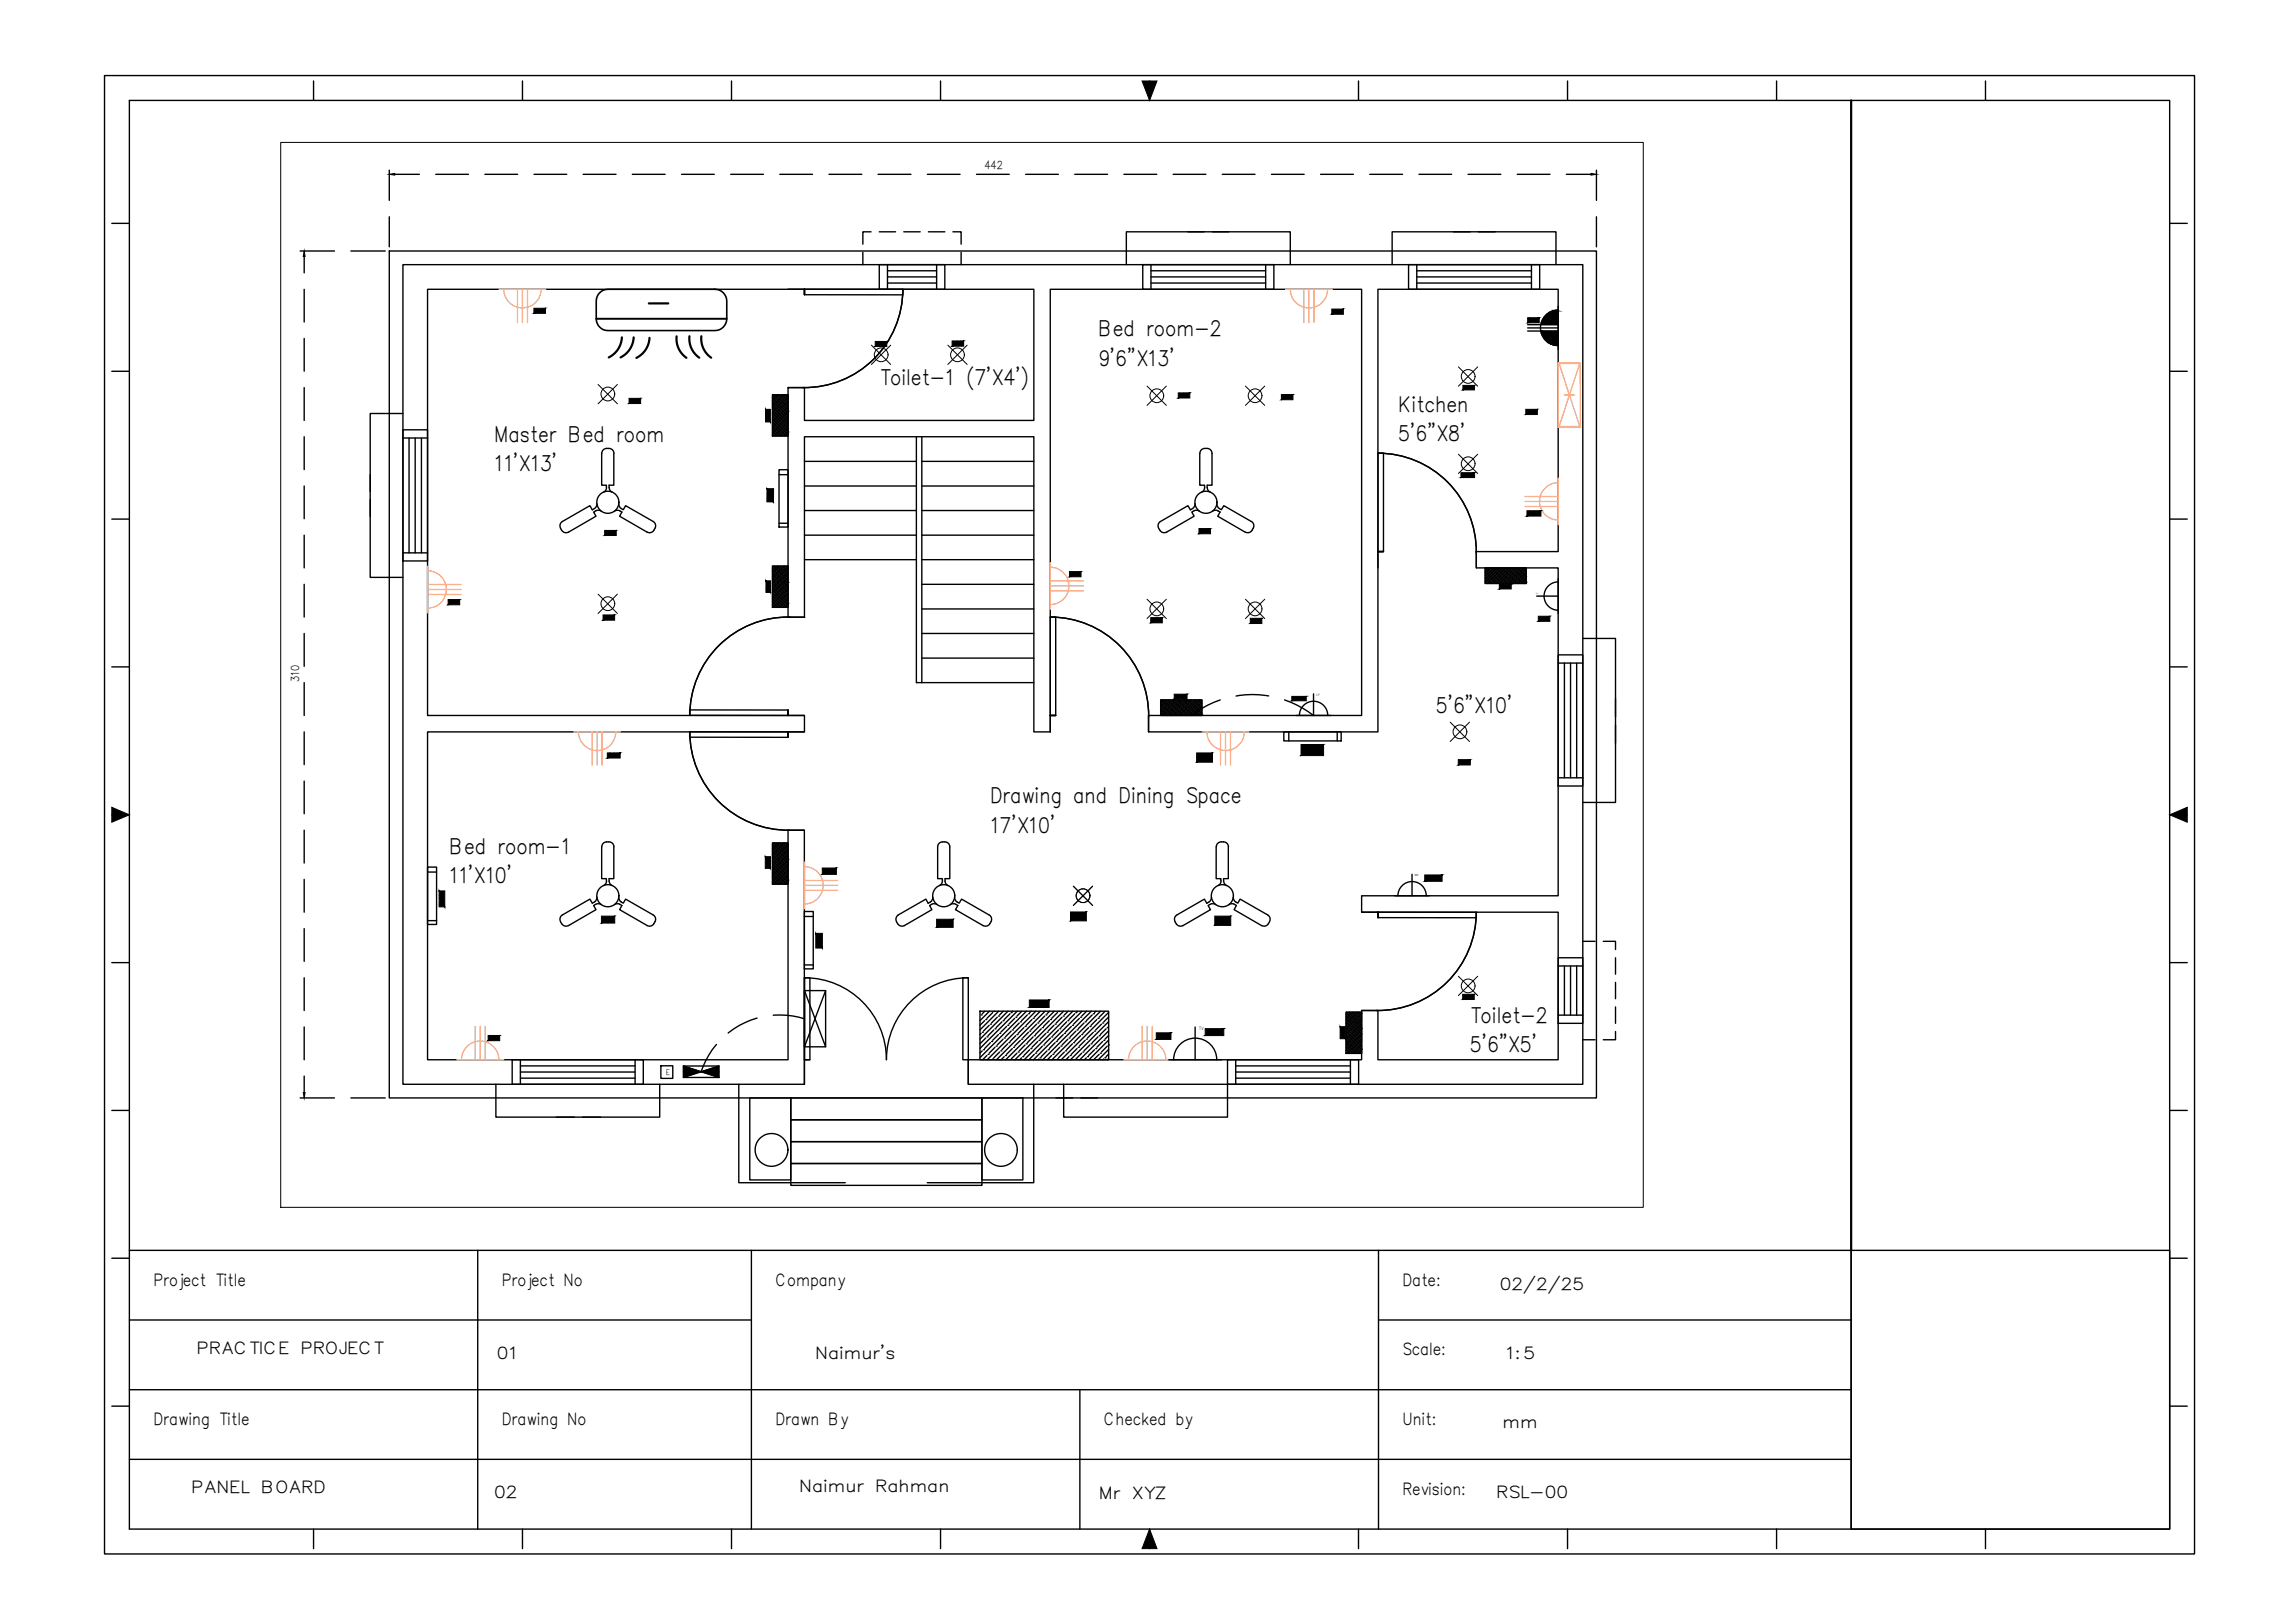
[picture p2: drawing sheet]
<svg xmlns="http://www.w3.org/2000/svg" width="420mm" height="297mm" viewBox="0 0 420 297" stroke-linecap="round" stroke-linejoin="round" font-family="sans-serif">
<defs><g id="words">
<g font-size="3.9">
<text x="201" y="61.5">Bed room-2</text>
<text x="161" y="70.4">Toilet-1 (7'X4')</text>
<text x="201" y="66.9">9'6&quot;X13'</text>
<text x="256" y="75.4">Kitchen</text>
<text x="90.5" y="80.8">Master Bed room</text>
<text x="256" y="80.8">5'6&quot;X8'</text>
<text x="90.5" y="86.2">11'X13'</text>
<text x="262.9" y="130.5">5'6&quot;X10'</text>
<text x="181.3" y="147">Drawing and Dining Space</text>
<text x="181.3" y="152.4">17'X10'</text>
<text x="82.2" y="156.2">Bed room-1</text>
<text x="82.2" y="161.6">11'X10'</text>
<text x="269.1" y="187.2">Toilet-2</text>
<text x="269.1" y="192.5">5'6&quot;X5'</text>
</g>
<g font-size="3.1">
<text x="28.1" y="235.3">Project Title</text>
<text x="91.9" y="235.3">Project No</text>
<text x="142" y="235.3">Company</text>
<text x="256.8" y="235.3">Date:</text>
<text x="274.6" y="236.1">02/2/25</text>
<text x="36" y="247.8">PRACTICE PROJECT</text>
<text x="91" y="248.7">01</text>
<text x="149.3" y="248.7">Naimur's</text>
<text x="256.8" y="248.1">Scale:</text>
<text x="275.6" y="248.8">1:5</text>
<text x="28.1" y="260.8">Drawing Title</text>
<text x="91.9" y="260.8">Drawing No</text>
<text x="142" y="260.8">Drawn By</text>
<text x="202.1" y="260.8">Checked by</text>
<text x="256.8" y="260.8">Unit:</text>
<text x="275.1" y="261.4">mm</text>
<text x="35" y="273.2">PANEL BOARD</text>
<text x="90.5" y="274.2">02</text>
<text x="146.3" y="273">Naimur Rahman</text>
<text x="201.2" y="274.3">Mr XYZ</text>
<text x="256.8" y="273.6">Revision:</text>
<text x="273.9" y="274.2">RSL-00</text>
</g>
<g font-size="2">
<text x="180.2" y="31">442</text>
<text x="54.8" y="124.9" transform="rotate(-90 54.8 124.9)">310</text>
</g>
<text font-size="1.4" x="121.9" y="196.7">E</text>
<g font-size=".9">
<text x="97.9" y="57.1">Q 4.2</text>
<text x="244" y="57.2">Q 5.1</text>
<text x="279.9" y="58.8">T 6.1</text>
<text x="160.4" y="63.1">L 7.1</text>
<text x="174.5" y="63">L 7.2</text>
<text x="268" y="71.2">L 6.2</text>
<text x="115.4" y="73.5">L 4.3</text>
<text x="140.4" y="75.1" transform="rotate(90 140.4 75.1)">SB 7</text>
<text x="215.9" y="72.5">L 5.2</text>
<text x="234.8" y="72.8">L 5.2</text>
<text x="279.5" y="75.6">L 5.2</text>
<text x="141" y="89.8" transform="rotate(91 141 89.8)">TL 7</text>
<text x="267.7" y="87.2">L 6.1</text>
<text x="279.7" y="94.1">Q 6.1</text>
<text x="110.9" y="97.7">F 4.2</text>
<text x="219.7" y="97.4">F 5.3</text>
<text x="196.1" y="105.4">Q 5.2</text>
<text x="82.2" y="110.4">Q 4.1</text>
<text x="110.6" y="113.2">L 4.1</text>
<text x="140.9" y="108.2" transform="rotate(-90 140.9 108.2)">SB 4</text>
<text x="229.1" y="113.8">L 5.2</text>
<text x="281.8" y="113.4">L 5.2</text>
<text x="215.4" y="127.8">SB 5</text>
<text x="236.9" y="128.2">C0 5.3</text>
<text x="111.4" y="138.4">Q 3.2</text>
<text x="151.1" y="159.7">Q 1.1</text>
<text x="81" y="165.8" transform="rotate(-90 81 165.8)">TL 3.2</text>
<text x="268.2" y="182.8">L 2.1</text>
<text x="89.7" y="190.3">Q 3.1</text>
<text x="212.1" y="189.9">Q 1.3</text>
<text x="246.1" y="189.8" transform="rotate(-90 246.1 189.8)">SB 2</text>
</g>
<text font-size=".8" x="219.5" y="188.5">TV</text>
<g font-size=".5">
<text x="281.7" y="108.6" transform="rotate(-90 281.7 108.6)">F</text>
<text x="240.9" y="127.3">CP</text>
<text x="259" y="160.3">WM</text>
</g>
</g></defs>
<!-- layer: Stair -->
<g fill="none" stroke="#000" stroke-width=".25">
<path d="M71.3 45.9h221v155h-221zM167.8 79.9v45h21.5M168.8 79.9v45M147.3 84.4h20.5M147.3 88.9h20.5M147.3 93.4h20.5M147.3 97.9h20.5M168.8 84.4h20.5M168.8 88.9h20.5M168.8 93.4h20.5M168.8 97.9h20.5M147.3 113v-33.1h42v54h3"/>
<path d="M147.3 102.4h20.5M168.8 102.4h20.5M168.8 106.9h20.5M168.8 111.4h20.5M168.8 115.9h20.5M168.8 120.4h20.5M137.3 200.9h7.5v15h-7.5zM144.8 200.9h35v4h-35zM144.8 204.9h35v4h-35zM144.8 208.9h35v4h-35zM144.8 212.9h35v4h-35zM179.8 200.9h7.5v15h-7.5z"/>
</g>
<!-- layer: window -->
<g fill="none" stroke="#000" stroke-width=".25">
<path d="M161 48.4h12v4.5h-12zM162.5 50.7h9M162.5 49.6h9M162.5 51.8h9M162.5 48.4v4.5M171.5 48.4v4.5M209.2 48.4h24v4.5h-24zM210.7 48.4v4.5M210.7 50.7h21M210.7 49.6h21M210.7 51.8h21M231.7 48.4v4.5"/>
<path d="M257.9 48.4h24v4.5h-24zM259.4 50.7h21M259.4 49.6h21M259.4 51.8h21M259.4 48.4v4.5M280.4 48.4v4.5M73.8 78.7h4.5v24h-4.5zM73.8 80.2h4.5M74.9 80.2v21M76 80.2v21M77.2 80.2v21M73.8 101.2h4.5"/>
<path d="M285.3 119.9h4.5v24h-4.5zM285.3 121.4h4.5M286.4 121.4v21M287.5 121.4v21M288.6 121.4v21M285.3 142.4h4.5M285.3 175.3h4.5v12h-4.5zM285.3 176.8h4.5M286.4 176.8v9M287.5 176.8v9M288.6 176.8v9M93.8 194h24v4.4h-24z"/>
<path d="M95.3 196.2h21M95.3 195.1h21M95.3 197.3h21M95.3 194v4.4M116.3 194v4.4M224.7 194h24v4.4h-24zM226.2 194v4.4M226.2 196.2h21M226.2 195.1h21M226.2 197.3h21M247.2 194v4.4M285.3 185.8h4.5"/>
</g>
<!-- layer: Door -->
<g fill="none" stroke="#000" stroke-width=".25">
<path d="M144.3 52.9h3v1l18 .1v-1.1h-18v1M146.9 70.9a18 18 0 0 0 18.4-17.9 18 18 0 0 1-18.1 17.9h-2.9M144.3 113h3M144.3 112.9a18 18 0 0 0-18 18 18 18 0 0 1 18.4-18M252.3 101v-18.1h1v18.1h-1v2.9M252.3 101h1M253.3 100.9l-1 .1M270.3 101.3a18 18 0 0 0-18-18.4 18 18 0 0 1 18 18.1v2.9M144.3 129.9v1h-18v-1h18v1h3M147.3 133.9h-3v1h-18v-1h18v1M193.3 130.9h-1v-18h1v18h-1v3M210.3 130.9v3"/>
<path d="M210.3 131a18 18 0 0 0-18-18.1 18 18 0 0 1 18 18.4M144.6 151.9a18 18 0 0 1-18.3-18 18 18 0 0 0 18 18h3M176.3 179h1v15h-1zM177.3 179a15 15 0 0 0-15 14.9 15 15 0 0 0-15-14.9v15h1v-15h-1v19.4M249.3 166.9h3v1l18 .1v-1l-18-.1v1M147.3 194h1M177.3 194v4.4M251.9 184.9a18 18 0 0 0 18.4-17.9 18 18 0 0 1-18.1 17.9h-2.9"/>
</g>
<!-- layer: Wall -->
<path d="M147.3 113h-3v-42.1h3v6h42v-24h-111v78h69v3h-69v60.1h66v-42.1h3v46.5M192.3 133.9v-81h57v78h-39v3h42v-81h33v48.1h-15v2.9h15v60h-36v3h36v27.1h-33v-9.1h-3v9.1h-72v4.4h112.5v-150h-216v150h73.5" fill="none" stroke="#000" stroke-width=".25"/>
<!-- layer: Sun shade -->
<g fill="none" stroke="#000" stroke-width=".25">
<path d="M158 46.2v2.2M159.5 42.4h-1.5v2.3M161 42.4h3M165.5 42.4h3M170 42.4h3M174.5 42.4h1.5v2.3M176 46.2v2.2M206.2 48.4v-6h30v6M217.5 42.4h3M222 42.4h3M254.9 48.4v-6h30v6M266.1 42.4h3.1"/>
<path d="M270.7 42.4h3M73.8 75.7h-6v30h6M67.8 86.9v3M67.8 91.4v3.1M289.8 116.8h6v30.1h-6M295.8 127.9v3.3M295.8 132.7v3.3M289.8 172.3h2.2M293.5 172.3h2.3v1.5M295.8 175.3v3M295.8 179.8v3M90.8 198.4v6.1h30v-6.1"/>
<path d="M135.3 198.4v18.1h19.4M189.3 198.4v18.1h-19.5M194.7 198.4v6.1h30v-6.1M289.8 190.3h2.2M295.8 188.8v1.5h-2.3M295.8 184.3v3M101.8 204.5h3.3M106.6 204.5h3.4M193.3 200.9h3.1M197.9 200.9h3.1"/>
<circle cx="141.2" cy="210.4" r="3"/>
<circle cx="183.2" cy="210.4" r="3"/>
</g>
<!-- layer: Dimension -->
<g fill="none" stroke="#000" stroke-width=".25">
<path d="M71.3 31.1v5.6M71.3 39.7v5.5M72.3 31.9h4.5M79.8 31.9h6M88.8 31.9h6M97.8 31.9h6M106.8 31.9h6M115.8 31.9h6M124.8 31.9h6M133.8 31.9h6M142.8 31.9h6M151.8 31.9h6"/>
<path d="M160.8 31.9h6M169.8 31.9h6M178.8 31.9h6M187.8 31.9h6M196.8 31.9h6M205.8 31.9h6M214.8 31.9h6M223.8 31.9h6M232.8 31.9h6M241.8 31.9h6M250.8 31.9h6M259.8 31.9h6"/>
<path d="M268.8 31.9h6M277.8 31.9h6M286.8 31.9h4.5M292.3 31.1v5.6M292.3 39.7v5.5M54.9 45.9h6.3M55.7 46.9v3M55.7 52.9v6M64.2 45.9h6.3M55.7 61.9v6M55.7 70.9v6M55.7 79.9v6"/>
<path d="M55.7 88.9v6M55.7 97.9v6M55.7 106.9v6M55.7 115.9v6M55.7 124.9v6M55.7 133.9v6M55.7 142.9v6M55.7 151.9v6.1M55.7 160.9v6M55.7 170v5.9M55.7 179v5.9M55.7 187.9v6.1"/>
<path d="M55.7 196.9v3M54.9 200.9h6.3M64.2 200.9h6.3"/>
</g>
<path d="M71.3 31.9l1-.2v.4zM291.3 31.7l1 .2-1 .2zM55.7 45.9l.2 1h-.4zM55.5 199.9h.4l-.2 1z" fill="#000" stroke="#000" stroke-width=".18"/>
<!-- layer: 0 -->
<g fill="none" stroke="#000" stroke-width=".18">
<path d="M109.5 70.4l3.5 3.5M113 70.4l-3.5 3.5M159.5 63.2l3.6 3.5M163.1 63.2l-3.6 3.5M173.5 63.2l3.6 3.5M177.1 63.2l-3.6 3.5M210 70.7l3.5 3.5M213.5 70.7l-3.5 3.5M228 70.7l3.5 3.5M231.5 70.7l-3.5 3.5M267 67.1l3.5 3.6M270.5 67.1l-3.5 3.6"/>
<path d="M267 83.1l3.5 3.6M270.5 83.1l-3.5 3.6M109.5 108.7l3.5 3.6M113 108.7l-3.5 3.6M210 109.7l3.5 3.5M213.5 109.7l-3.5 3.5M228 109.7l3.5 3.5M231.5 109.7l-3.5 3.5M265.5 132.2l3.5 3.5M269 132.2l-3.5 3.5M196.5 162.2l3.5 3.5M200 162.2l-3.5 3.5"/>
<path d="M267 178.7l3.5 3.5M270.5 178.7l-3.5 3.5"/>
<circle cx="111.3" cy="72.1" r="1.26"/>
<circle cx="161.3" cy="64.9" r="1.26"/>
<circle cx="175.3" cy="64.9" r="1.26"/>
<circle cx="211.8" cy="72.4" r="1.26"/>
<circle cx="229.8" cy="72.4" r="1.26"/>
<circle cx="268.8" cy="68.9" r="1.26"/>
<circle cx="268.8" cy="84.9" r="1.26"/>
<circle cx="111.3" cy="110.5" r="1.26"/>
<circle cx="211.8" cy="111.4" r="1.26"/>
<circle cx="229.8" cy="111.4" r="1.26"/>
<circle cx="267.3" cy="133.9" r="1.26"/>
<circle cx="198.3" cy="163.9" r="1.26"/>
<circle cx="268.8" cy="180.4" r="1.26"/>
</g>
<!-- layer: Electrical Load -->
<g fill="none" stroke="#ffaf89" stroke-width=".25">
<path d="M91.4 52.9h8.5M92.2 52.9a3.4 3.4 0 0 0 3.4 3.5 3.4 3.4 0 0 0 3.5-3.5M94.7 52.9v6.1M95.6 52.9v6.1M96.6 52.9v6.1M235.4 52.9h8.5M236.2 52.9a3.4 3.4 0 0 0 3.4 3.5 3.4 3.4 0 0 0 3.5-3.5M238.7 52.9v6.1M239.6 52.9v6.1M240.6 52.9v6.1M285.3 66.4h4v11.8h-4zM285.4 66.5l3.8 11.5h-3.8l3.8-11.5z"/>
<path d="M286.4 72.3h1.9M279.2 91.8h6.1M279.2 90.9h6.1M279.2 92.7h6.1M285.3 87.5v8.5M285.3 88.3a3.4 3.4 0 0 0-3.4 3.5 3.4 3.4 0 0 0 3.4 3.4M78.3 103.6v8.6M78.3 107.9h6.1M78.3 108.8h6.1M78.3 107h6.1M78.3 104.5a3.4 3.4 0 0 1 3.4 3.4 3.4 3.4 0 0 1-3.4 3.4M192.3 103v8.5"/>
<path d="M192.3 107.2h6.1M192.3 108.1h6.1M192.3 106.3h6.1M192.3 103.8a3.4 3.4 0 0 1 3.4 3.4 3.4 3.4 0 0 1-3.4 3.4M105 133.9h8.6M105.9 133.9a3.4 3.4 0 0 0 3.4 3.5 3.4 3.4 0 0 0 3.4-3.5M108.4 133.9v6.1M109.3 133.9v6.1M110.2 133.9v6.1M220.1 133.9h8.5M221 133.9a3.4 3.4 0 0 0 3.4 3.5 3.4 3.4 0 0 0 3.4-3.5M223.4 133.9v6.1"/>
<path d="M224.4 133.9v6.1M225.3 133.9v6.1M147.3 157.8v8.5M147.3 158.6a3.4 3.4 0 0 1 3.4 3.4 3.4 3.4 0 0 1-3.4 3.4M147.3 162h6.1M147.3 162.9h6.1M147.3 161.1h6.1M83.6 194h8.6M84.5 193.9a3.4 3.4 0 0 1 3.4-3.4 3.4 3.4 0 0 1 3.4 3.4M87 187.9v6.1M87.9 187.9v6.1M88.8 187.9v6.1"/>
<path d="M205.7 194h8.6M206.6 193.9a3.4 3.4 0 0 1 3.4-3.4 3.4 3.4 0 0 1 3.4 3.4M209.1 187.9v6.1M210 187.9v6.1M210.9 187.9v6.1"/>
</g>
<!-- layer: 0 -->
<g fill="none" stroke="#000" stroke-width=".25">
<path d="M279.7 59.4h5.6M285.3 56.1v7.9M285.3 56.8a3.2 3.2 0 0 0-3.3 3.2 3.2 3.2 0 0 0 3.3 3.3M141.4 72.2h2.9v7.6h-2.9zM141.4 79.8h.1M141.4 79.2l.6 .6M141.4 78.7l1.1 1.1M141.4 78.2l1.7 1.6M141.4 77.6l2.2 2.2M141.4 77.1l2.7 2.7M141.4 76.5l2.9 2.9M141.4 76l2.9 2.8"/>
<path d="M141.4 75.4l2.9 2.9M141.4 74.9l2.9 2.9M141.4 74.3l2.9 2.9M141.4 73.8l2.9 2.9M141.4 73.3l2.9 2.8M141.4 72.7l2.9 2.9M141.4 79.5l.2 .2M141.4 78.4l.2 .2M141.4 77.9h.1M141.4 77.4l.3 .2M141.4 76.8l.1 .1M141.4 75.7l.2 .2"/>
<path d="M141.4 74.6l.2 .3M141.4 74.1h.1M141.4 73.5l.3 .3M141.4 73l.1 .1M141.4 79h.1M141.4 75.2h.1M141.4 76.3l.4 .3M141.4 72.5l.4 .3M141.5 78h.1M141.5 74.2h.1M141.5 72.2l2.8 2.8M141.5 79.1l.3 .3"/>
<path d="M141.5 75.3l.3 .3M141.6 76.9h.1M141.6 73.1h.1M141.6 78l.3 .4M141.6 74.2l.3 .4M141.6 79.7h.1M141.6 75.9h.1M141.6 77l.4 .4M141.6 73.2l.4 .4M141.7 78.7h.1M141.7 74.9h.1M141.7 76l.3 .3"/>
<path d="M141.8 72.2l.2 .3M141.8 77.7h.1M141.8 73.9h.1M141.8 78.8l.3 .3M141.8 75l.3 .3M141.8 76.7h.1M141.8 72.9h.1M141.8 77.8l.4 .3M141.8 74l.4 .3M141.9 79.5h.1M141.9 75.7h.1M141.9 76.8l.4 .3"/>
<path d="M141.9 72.9l.4 .4M142 78.5h.1M142 74.6h.1M142 79.5l.2 .3M142 75.7l.3 .4M142 72.2l2.3 2.3M142 77.4h.1M142 73.6h.1M142 78.5l.4 .4M142 74.7l.4 .3M142.1 76.4h.1M142.1 72.6h.1"/>
<path d="M142.1 77.5l.4 .3M142.1 73.7l.4 .3M142.2 79.2h.1M142.2 75.4h.1M142.2 76.5l.3 .3M142.2 72.7l.3 .3M142.3 78.2h.1M142.3 74.4h.1M142.3 79.3l.3 .3M142.3 75.5l.3 .3M142.3 72.2v.1M142.3 77.2h.1"/>
<path d="M142.3 73.3h.1M142.3 78.2l.4 .4M142.3 74.4l.4 .4M142.4 76.1h.1M142.4 72.3h.1M142.4 77.2l.3 .4M142.4 73.4l.3 .4M142.5 78.9h.1M142.5 75.1h.1M142.5 76.2l.3 .3M142.5 72.4l.3 .3M142.5 77.9h.1"/>
<path d="M142.5 74.1h.1M142.5 79l.4 .3M142.5 75.2l.4 .3M142.6 72.2l1.7 1.7M142.6 76.9h.1M142.6 73.1h.1M142.6 78l.3 .3M142.6 74.2l.3 .3M142.7 79.7h.1M142.7 75.9h.1M142.7 76.9l.3 .4M142.7 73.1l.3 .4"/>
<path d="M142.7 78.6h.1M142.7 74.9h.1M142.7 79.7l.1 .1M142.7 75.9l.4 .4M142.8 77.6h.1M142.8 73.8h.1M142.8 78.7l.3 .4M142.8 74.9l.3 .4M142.9 76.6h.1M142.9 72.8h.1M142.9 77.7l.3 .3M142.9 73.9l.3 .3"/>
<path d="M142.9 72.2l.2 .3M142.9 79.4h.1M142.9 75.6h.1M142.9 76.7l.4 .3M142.9 72.9l.4 .3M143 78.4h.1M143 74.6h.1M143 79.5l.3 .3M143 75.7l.3 .3M143.1 77.4h.1M143.1 73.6h.1M143.1 78.5l.3 .3"/>
<path d="M143.1 74.6l.3 .4M143.1 76.3h.1M143.1 72.5h.1M143.1 72.2l1.2 1.2M143.1 77.4l.4 .4M143.1 73.6l.4 .4M143.2 79.1h.1M143.2 75.3h.1M143.2 76.4l.3 .4M143.2 72.6l.3 .3M143.3 78.1h.1M143.3 74.3h.1"/>
<path d="M143.3 79.2l.3 .3M143.3 75.4l.3 .3M143.3 77.1h.1M143.3 73.3h.1M143.3 78.2l.4 .3M143.3 74.4l.4 .3M143.4 76.1h.1M143.4 72.3h.1M143.4 77.2l.3 .3M143.4 73.3l.3 .4M143.5 78.9h.1M143.5 75h.1"/>
<path d="M143.5 76.1l.3 .4M143.5 72.3l.3 .4M143.5 77.8h.1M143.5 74h.1M143.5 78.9l.4 .4M143.5 75.1l.4 .4M143.6 76.8h.1M143.6 73h.1M143.6 77.9l.4 .3M143.6 74.1l.4 .3M143.7 72.2l.6 .7M143.7 79.6h.1"/>
<path d="M143.7 75.8h.1M143.7 76.9l.3 .3M143.7 73.1l.3 .3M143.7 78.6h.1M143.7 74.8h.1M143.7 79.7l.2 .1M143.7 75.9l.4 .3M143.8 77.6h.1M143.8 73.8h.1M143.8 78.6l.3 .4M143.8 74.9l.3 .3M143.9 76.5h.1"/>
<path d="M143.9 72.7h.1M143.9 77.6l.3 .4M143.9 73.8l.3 .4M143.9 72.2l.2 .2M144 79.3h.1M144 75.5h.1M144 76.6l.3 .3M144 72.8l.3 .3M144 78.3h.1M144 74.5h.1M144 79.4l.3 .3M144 75.6l.3 .2"/>
<path d="M144.1 77.3h.1M144.1 73.5h.1M144.1 78.4l.2 .2M144.1 74.6l.2 .2M144.1 76.3h.1M144.1 72.5h.1M144.1 77.4l.2 .1M144.1 73.6l.2 .1M144.2 72.2l.1 .1M144.2 79.1h.1M144.2 75.3h.1M144.2 76.3l.1 .1"/>
<path d="M144.2 72.5l.1 .1M279.7 60h5.6M279.7 60.6h5.6M102.6 96.7l.2 .4M103 95.4a.9 .9 0 0 0-.4 1.3M108.8 93.1l-.4 .2-.4-.8-5 2.9M109.3 92.2a.9 .9 0 0 1-.5 .9M110.1 93.6a1.08 1.08 0 0 0-1.4 .1l.4 .8-5 2.9a.93 .93 0 0 1-1.3-.3M111.5 89.2a.9 .9 0 0 0 .6 .9M112.4 83v5.8h-.9v.4M112.4 83a1.14 1.14 0 0 0-1.1-.9 1.14 1.14 0 0 0-1.1 .9v5.8h.8a1.05 1.05 0 0 1-.5 1.3M113.3 92.2a.9 .9 0 0 0 .4 .9"/>
<path d="M113.5 93.5l.4 .2-.5 .8 5.1 2.9M113.5 93.5a.9 .9 0 0 0-1 .1M113.7 93.1l.4 .2 .4-.8 5.1 2.9a.89 .89 0 0 1 .3 1.3M119.7 97.1a.9 .9 0 0 1-1.2 .3M119.9 96.7l-.2 .4M142.6 86h1.7v10.5h-1.7zM142.6 95.8h1.7M142.6 86.9h1.7M212.1 96.7l.2 .4M212.4 97.1a.9 .9 0 0 0 1.2 .3M218.3 93.1l-.4 .2-.4-.8-5.1 2.9a.89 .89 0 0 0-.3 1.3M218.6 93.5l-.4 .2 .4 .8-5 2.9"/>
<path d="M218.6 93.5a.9 .9 0 0 1 1 .1M218.8 92.2a.9 .9 0 0 1-.5 .9M220 90.1a1.05 1.05 0 0 0 .5-1.3h-.9l.1-5.8a1.13 1.13 0 0 1 1.1-1 1.13 1.13 0 0 1 1.1 1v5.8h-.9a1.15 1.15 0 0 0 .6 1.3M222 93.6a1.06 1.06 0 0 1 1.4 .1l-.5 .8 5.1 2.9a.94 .94 0 0 0 1.2-.3M222.8 92.2a.9 .9 0 0 0 .4 .9M223.2 93.1l.4 .2 .4-.8 5.1 2.9M229.1 95.4a1.01 1.01 0 0 1 .1 1.7M141.4 103.6h2.9v7.6h-2.9zM141.4 111.1v.1M141.4 110.6l.6 .6M141.4 110.1l1.1 1.1M141.4 109.5l1.7 1.7"/>
<path d="M141.4 109l2.2 2.2M141.4 108.4l2.7 2.8M141.4 107.9l2.9 2.8M141.4 107.3l2.9 2.9M141.4 106.8l2.9 2.8M141.4 106.2l2.9 2.9M141.4 105.7l2.9 2.8M141.4 105.2l2.9 2.8M141.4 104.6l2.9 2.9M141.4 104.1l2.9 2.8M141.4 110.9l.2 .1M141.4 109.8l.2 .2"/>
<path d="M141.4 109.2h.1M141.4 108.7l.3 .3M141.4 108.1l.1 .1M141.4 107.1l.2 .1M141.4 106l.2 .2M141.4 105.4h.1M141.4 104.9l.3 .3M141.4 104.3l.1 .1M141.4 110.3h.1M141.4 106.5h.1M141.4 107.6l.4 .4M141.4 103.8l.4 .3"/>
<path d="M141.5 109.3h.1M141.5 105.5h.1M141.5 103.6l2.8 2.8M141.5 110.4l.3 .4M141.5 106.6l.3 .3M141.6 108.3h.1M141.6 104.5h.1M141.6 109.4l.3 .3M141.6 105.6l.3 .3M141.6 111.1h.1M141.6 107.3h.1M141.6 108.4l.4 .3"/>
<path d="M141.6 104.6l.4 .3M141.7 110.1h.1M141.7 106.3h.1M141.7 107.3l.3 .4M141.8 103.6l.2 .3M141.8 109h.1M141.8 105.2h.1M141.8 110.1l.3 .4M141.8 106.3l.3 .4M141.8 108h.1M141.8 104.2h.1M141.8 109.1l.4 .4"/>
<path d="M141.8 105.3l.4 .3M141.9 110.8h.1M141.9 107h.1M141.9 108.1l.4 .3M141.9 104.3l.4 .3M142 109.8h.1M142 106h.1M142 110.9l.2 .3M142 107.1l.3 .3M142 103.6l2.3 2.2M142 108.8h.1M142 105h.1"/>
<path d="M142 109.9l.4 .3M142 106.1l.4 .3M142.1 107.8h.1M142.1 104h.1M142.1 108.8l.4 .4M142.1 105l.4 .4M142.2 110.5h.1M142.2 106.7h.1M142.2 107.8l.3 .4M142.2 104l.3 .4M142.3 109.5h.1M142.3 105.7h.1"/>
<path d="M142.3 110.6l.3 .3M142.3 106.8l.3 .4M142.3 103.6h.1M142.3 108.5h.1M142.3 104.7h.1M142.3 109.6l.4 .3M142.3 105.8l.4 .3M142.4 107.5h.1M142.4 103.7h.1M142.4 108.6l.3 .3M142.4 104.8l.3 .3M142.5 110.3h.1"/>
<path d="M142.5 106.5h.1M142.5 107.6l.3 .3M142.5 103.7l.3 .4M142.5 109.2h.1M142.5 105.4h.1M142.5 110.3l.4 .4M142.5 106.5l.4 .4M142.6 103.6l1.7 1.7M142.6 108.2h.1M142.6 104.4h.1M142.6 109.3l.3 .4M142.6 105.5l.3 .4"/>
<path d="M142.7 111h.1M142.7 107.2h.1M142.7 108.3l.3 .3M142.7 104.5l.3 .3M142.7 110h.1M142.7 106.2h.1M142.7 111.1l.1 .1M142.7 107.3l.4 .3M142.8 109h.1M142.8 105.2h.1M142.8 110.1l.3 .3M142.8 106.3l.3 .3"/>
<path d="M142.9 108h.1M142.9 104.1h.1M142.9 109l.3 .4M142.9 105.2l.3 .4M142.9 103.6l.2 .2M142.9 110.8h.1M142.9 106.9h.1M142.9 108l.4 .4M142.9 104.2l.4 .4M143 109.7h.1M143 105.9h.1M143 110.8l.3 .4"/>
<path d="M143 107l.3 .3M143.1 108.7h.1M143.1 104.9h.1M143.1 109.8l.3 .3M143.1 106l.3 .3M143.1 107.7h.1M143.1 103.9h.1M143.1 103.6l1.2 1.1M143.1 108.8l.4 .3M143.1 105l.4 .3M143.2 110.5h.1M143.2 106.7h.1"/>
<path d="M143.2 107.8l.3 .3M143.2 104l.3 .3M143.3 109.5h.1M143.3 105.6h.1M143.3 110.5l.3 .4M143.3 106.7l.3 .4M143.3 108.4h.1M143.3 104.6h.1M143.3 109.5l.4 .4M143.3 105.7l.4 .4M143.4 107.4h.1M143.4 103.6h.1"/>
<path d="M143.4 108.5l.3 .3M143.4 104.7l.3 .3M143.5 110.2h.1M143.5 106.4h.1M143.5 107.5l.3 .3M143.5 103.7l.3 .3M143.5 109.2h.1M143.5 105.4h.1M143.5 110.3l.4 .3M143.5 106.5l.4 .3M143.6 108.2h.1M143.6 104.4h.1"/>
<path d="M143.6 109.2l.4 .4M143.6 105.4l.4 .4M143.7 103.6l.6 .6M143.7 110.9h.1M143.7 107.2h.1M143.7 108.2l.3 .4M143.7 104.4l.3 .4M143.7 109.9h.1M143.7 106.1h.1M143.7 111l.2 .2M143.7 107.2l.4 .4M143.8 108.9h.1"/>
<path d="M143.8 105.1h.1M143.8 110l.3 .3M143.8 106.2l.3 .3M143.9 107.9h.1M143.9 104.1h.1M143.9 109l.3 .3M143.9 105.2l.3 .3M143.9 103.6l.2 .1M144 110.7h.1M144 106.9h.1M144 108l.3 .3M144 104.1l.3 .4"/>
<path d="M144 109.7h.1M144 105.9h.1M144 110.8l.3 .2M144 106.9l.3 .3M144.1 108.6h.1M144.1 104.8h.1M144.1 109.7l.2 .2M144.1 105.9l.2 .2M144.1 107.6h.1M144.1 103.8h.1M144.1 108.7l.2 .1M144.1 104.9l.2 .1"/>
<path d="M144.2 103.6l.1 .1M144.2 110.4h.1M144.2 106.6h.1M144.2 107.7h.1M144.2 103.9h.1M271.9 104.8h.1M271.9 103.9h7.5v2.9h-7.5zM271.9 105.9h.1M271.9 103.9v.1M272 105.8h.1M272 104.1l-.1 .2M272.1 104.1h.1"/>
<path d="M272.1 105.1l-.2 .3M272.2 105.1h.1M272.2 106.2l-.3 .3M272.2 103.9v.1M272.2 106.1h.1M272.3 104.4l-.3 .3M272.4 104.3h.1M272.4 105.4l-.4 .4M272.4 105.4h.1M272.4 106.4l-.3 .4M272.5 103.9l-.6 .6M272.5 106.4h.1"/>
<path d="M272.6 104.7l-.4 .3M272.6 104.6h.1M272.6 105.7l-.3 .3M272.7 105.6h.1M272.7 106.7l-.1 .1M272.8 103.9l-.4 .4M272.8 106.6h.1M272.8 104.9l-.3 .4M272.9 104.9h.1M272.9 106l-.3 .3M273 105.9h.1M273 103.9l-1.1 1.2"/>
<path d="M273 104.2l-.3 .3M273.1 104.1h.1M273.1 105.2l-.3 .3M273.2 105.1h.1M273.2 106.2l-.4 .4M273.2 106.2h.1M273.3 103.9l-.1 .2M273.3 104.5l-.3 .3M273.4 104.4h.1M273.4 105.5l-.4 .3M273.5 105.4h.1M273.5 106.5l-.3 .3"/>
<path d="M273.5 106.4h.1M273.6 103.9l-1.7 1.7M273.6 104.7l-.4 .4M273.7 104.7h.1M273.7 105.8l-.4 .3M273.7 105.7h.1M273.7 106.8h.1M273.8 106.7h.1M273.8 104l-.3 .3M273.9 105l-.4 .4M273.9 104.9h.1M273.9 106l-.3 .4"/>
<path d="M274 106h.1M274.1 104.3l-.4 .3M274.1 103.9l-2.2 2.3M274.1 104.2h.1M274.1 105.3l-.3 .3M274.2 105.2h.1M274.2 106.3l-.3 .3M274.3 106.2h.1M274.3 104.5l-.3 .4M274.4 103.9l-.2 .2M274.4 104.5h.1M274.4 105.5l-.3 .4"/>
<path d="M274.5 105.5h.1M274.5 106.6l-.2 .2M274.5 106.5h.1M274.6 104.8l-.3 .3M274.7 103.9l-2.8 2.8M274.7 104.7h.1M274.7 105.8l-.4 .4M274.7 105.8h.1M274.8 106.8h.1M274.8 104.1l-.3 .3M274.9 104h.1M274.9 105.1l-.4 .3"/>
<path d="M275 105h.1M275 106.1l-.4 .3M275 106h.1M275.1 104.3l-.4 .4M275.1 104.3h.1M275.1 105.4l-.3 .3M275.2 105.3h.1M275.2 103.9l-2.8 2.9M275.2 106.4l-.3 .3M275.3 106.3h.1M275.4 104.6l-.4 .3M275.4 104.5h.1"/>
<path d="M275.4 105.6l-.3 .4M275.5 103.9l-.3 .3M275.5 105.5h.1M275.5 106.6l-.2 .2M275.6 106.6h.1M275.6 104.9l-.3 .3M275.7 104.8h.1M275.7 105.9l-.3 .3M275.7 103.9l-2.8 2.9M275.8 105.8h.1M275.8 104.1l-.3 .4M275.9 104.1h.1"/>
<path d="M275.9 105.1l-.3 .4M276 105.1h.1M276 106.2l-.4 .3M276 103.9v.1M276 106.1h.1M276.1 104.4l-.3 .3M276.2 104.3h.1M276.2 105.4l-.4 .4M276.2 105.4h.1M276.2 106.4l-.3 .4M276.3 103.9l-2.9 2.9M276.3 106.4h.1"/>
<path d="M276.4 104.7l-.4 .3M276.4 104.6h.1M276.4 105.7l-.3 .3M276.5 105.6h.1M276.5 106.7l-.1 .1M276.6 103.9l-.4 .4M276.6 106.6h.1M276.6 104.9l-.3 .4M276.7 104.9h.1M276.7 106l-.3 .3M276.8 105.9h.1M276.8 103.9l-2.8 2.9"/>
<path d="M276.8 104.2l-.3 .3M276.9 104.1h.1M276.9 105.2l-.3 .3M277 105.1h.1M277 106.2l-.4 .4M277.1 106.2h.1M277.1 103.9l-.1 .2M277.1 104.5l-.3 .3M277.2 104.4h.1M277.2 105.5l-.4 .3M277.3 105.4h.1M277.3 106.5l-.3 .3"/>
<path d="M277.3 106.4h.1M277.4 103.9l-2.9 2.9M277.4 104.7l-.3 .4M277.5 104.7h.1M277.5 105.8l-.4 .3M277.5 105.7h.1M277.5 106.8h.1M277.6 106.7h.1M277.6 104l-.3 .3M277.7 105l-.4 .4M277.7 104.9h.1M277.7 106l-.3 .4"/>
<path d="M277.8 106h.1M277.9 104.3l-.4 .3M277.9 103.9l-2.8 2.9M277.9 104.2h.1M277.9 105.3l-.3 .3M278 105.2h.1M278 106.3l-.3 .3M278.1 106.2h.1M278.1 104.5l-.3 .4M278.2 103.9l-.2 .2M278.2 104.5h.1M278.2 105.5l-.3 .4"/>
<path d="M278.3 105.5h.1M278.3 106.6l-.3 .2M278.3 106.5h.1M278.4 104.8l-.3 .3M278.5 104.7h.1M278.5 103.9l-2.9 2.9M278.5 105.8l-.4 .4M278.6 105.8h.1M278.6 106.8h.1M278.6 104.1l-.3 .3M278.7 104h.1M278.7 105.1l-.4 .3"/>
<path d="M278.7 105h.1M278.7 106.1l-.3 .3M278.8 106h.1M278.9 104.3l-.3 .4M279 104.3h.1M279 105.4l-.4 .3M279 103.9l-2.8 2.9M279 105.3h.1M279 106.4l-.3 .3M279.1 106.3h.1M279.2 104.6l-.4 .3M279.2 104.5h.1"/>
<path d="M279.2 105.6l-.3 .4M279.3 103.9l-.3 .3M279.3 105.5h.1M279.3 106.6l-.2 .2M279.4 106.6h.1M279.4 105.4v.1M279.4 106.2l-.5 .6M279.4 106.8h.1M279.4 105.7l-1.1 1.1M279.4 105.1l-1.6 1.7M279.4 104.6l-2.2 2.2M279.4 104.1l-2.7 2.7"/>
<path d="M279.4 106l-.2 .2M279.4 104.9l-.3 .3M279.4 104.3l-.1 .2M281.3 109.1h4M285.3 105.9v6.4M285.3 106.5a2.59 2.59 0 0 0-2.6 2.6 2.59 2.59 0 0 0 2.6 2.6M212.5 128.1h7.5v2.8h-7.5zM212.5 130.1h.1M212.5 129h.1M212.6 128.1l-.1 .1M212.6 130h.1M212.6 128.3l-.1 .1"/>
<path d="M212.7 128.2h.1M212.7 129.3l-.2 .2M212.8 129.2h.1M212.8 130.3l-.3 .3M212.8 128.1v.1M212.9 130.2h.1M212.9 128.6l-.3 .3M213 128.5h.1M213 129.6l-.4 .3M213 129.5h.1M213 130.6l-.3 .3M213.1 128.1l-.6 .6"/>
<path d="M213.1 130.5h.1M213.2 128.8l-.3 .4M213.3 128.8h.1M213.3 129.8l-.4 .4M213.3 129.8h.1M213.3 130.9h-.1M213.4 130.8h.1M213.4 128.1l-.4 .3M213.5 129.1l-.4 .3M213.5 129h.1M213.5 130.1l-.3 .4M213.6 130.1h.1"/>
<path d="M213.6 128.1l-1.1 1.2M213.7 128.3l-.4 .4M213.7 128.3h.1M213.7 129.4l-.3 .3M213.8 129.3h.1M213.8 130.4l-.3 .3M213.9 130.3h.1M213.9 128.1l-.1 .1M213.9 128.6l-.3 .4M214 128.6h.1M214 129.6l-.3 .4M214.1 129.6h.1"/>
<path d="M214.1 130.6l-.3 .3M214.1 130.6h.1M214.2 128.1l-1.7 1.7M214.2 128.9l-.3 .3M214.3 128.8h.1M214.3 129.9l-.4 .3M214.3 129.8h.1M214.3 130.9h.1M214.4 130.9h.1M214.4 128.2l-.3 .3M214.5 129.2l-.4 .3M214.5 129.1h.1"/>
<path d="M214.5 130.2l-.3 .3M214.6 130.1h.1M214.7 128.4l-.4 .4M214.7 128.1l-2.2 2.2M214.8 128.3h.1M214.8 129.4l-.4 .4M214.8 129.4h.1M214.8 130.5l-.3 .3M214.9 130.4h.1M214.9 128.7l-.3 .3M215 128.6h.1M215 129.7l-.3 .4"/>
<path d="M215 128.1l-.2 .2M215.1 129.6h.1M215.1 130.7l-.2 .2M215.2 130.6h.1M215.2 129l-.3 .3M215.3 128.1l-2.8 2.8M215.3 128.9h.1M215.3 130l-.4 .3M215.3 129.9h.1M215.4 130.9h.1M215.4 128.2l-.3 .4M215.5 128.2h.1"/>
<path d="M215.5 129.2l-.3 .4M215.6 129.2h.1M215.6 130.2l-.4 .4M215.6 130.2h.1M215.7 128.5l-.4 .3M215.8 128.4h.1M215.8 129.5l-.4 .3M215.8 128.1l-2.8 2.8M215.8 129.4h.1M215.8 130.5l-.3 .4M215.9 130.5h.1M216 128.8l-.4 .3"/>
<path d="M216 128.7h.1M216 129.8l-.3 .3M216.1 128.1l-.3 .2M216.1 129.7h.1M216.1 130.8l-.1 .1M216.2 130.7h.1M216.2 129l-.3 .4M216.3 129h.1M216.3 130.1l-.3 .3M216.4 128.1l-2.9 2.8M216.4 130h.1M216.5 128.3l-.4 .3"/>
<path d="M216.5 128.2h.1M216.5 129.3l-.3 .3M216.6 129.2h.1M216.6 130.3l-.4 .3M216.6 128.1v.1M216.6 130.2h.1M216.7 128.6l-.3 .3M216.8 128.5h.1M216.8 129.6l-.3 .3M216.9 129.5h.1M216.9 130.6l-.4 .3M216.9 128.1l-2.8 2.8"/>
<path d="M216.9 130.5h.1M217 128.8l-.4 .4M217.1 128.8h.1M217.1 129.8l-.4 .4M217.1 129.8h.1M217.1 130.9h-.1M217.2 128.1l-.3 .3M217.2 130.8h.1M217.3 129.1l-.4 .3M217.3 129h.1M217.3 130.1l-.3 .4M217.4 130.1h.1"/>
<path d="M217.4 128.1l-2.8 2.8M217.5 128.3l-.4 .4M217.5 128.3h.1M217.5 129.4l-.3 .3M217.6 129.3h.1M217.6 130.4l-.3 .3M217.7 130.3h.1M217.7 128.1l-.1 .1M217.7 128.6l-.3 .4M217.8 128.6h.1M217.8 129.6l-.3 .4M217.9 129.6h.1"/>
<path d="M217.9 130.6l-.3 .3M217.9 130.6h.1M218 128.1l-2.9 2.8M218 128.9l-.3 .3M218.1 128.8h.1M218.1 129.9l-.4 .3M218.1 129.8h.1M218.1 130.9h.1M218.2 130.9h.1M218.2 128.2l-.3 .3M218.3 129.2l-.4 .3M218.4 129.1h.1"/>
<path d="M218.4 130.2l-.4 .3M218.4 130.1h.1M218.5 128.4l-.4 .4M218.5 128.1l-2.8 2.8M218.5 128.3h.1M218.5 129.4l-.3 .4M218.6 129.4h.1M218.6 130.5l-.3 .3M218.7 130.4h.1M218.8 128.7l-.4 .3M218.8 128.1l-.2 .2M218.8 128.6h.1"/>
<path d="M218.8 129.7l-.3 .4M218.9 129.6h.1M218.9 130.7l-.2 .2M218.9 130.6h.1M219 129l-.3 .3M219.1 128.1l-2.9 2.8M219.1 128.9h.1M219.1 130l-.3 .3M219.2 129.9h.1M219.2 130.9h.1M219.2 128.2l-.3 .4M219.3 128.2h.1"/>
<path d="M219.3 129.2l-.4 .4M219.4 129.2h.1M219.4 130.2l-.4 .4M219.4 130.2h.1M219.5 128.5l-.3 .3M219.6 128.4h.1M219.6 129.5l-.4 .3M219.6 128.1l-2.8 2.8M219.6 129.4h.1M219.6 130.5l-.3 .4M219.7 130.5h.1M219.8 128.8l-.4 .3"/>
<path d="M219.8 128.7h.1M219.8 129.8l-.3 .3M219.9 128.1l-.3 .2M219.9 129.7h.1M219.9 130.8l-.1 .1M220 130.7h.1M220 130.9h.1M220 130.4l-.5 .5M220 129.8l-1.1 1.1M220 129.3l-1.6 1.6M220 128.8l-2.2 2.1M220 128.2l-2.7 2.7"/>
<path d="M220 130.1l-.2 .3M220 129.6h.1M220 129l-.3 .4M220 128.5l-.1 .1M235 133.9h10.5v1.7h-10.5zM235.9 133.9v1.7M237.3 130.9h6.4M237.9 130.9a2.59 2.59 0 0 1 2.6-2.6 2.59 2.59 0 0 1 2.6 2.6M240.5 127v3.9M244.8 133.9v1.7M78.3 158.7h1.6v10.5h-1.6zM78.3 159.6h1.6"/>
<path d="M112.4 155v5.8h-.9v.5M112.4 155a1.14 1.14 0 0 0-1.1-.9 1.14 1.14 0 0 0-1.1 .9v5.8h.8a1.05 1.05 0 0 1-.5 1.3M141.4 154.3h2.9v7.5h-2.9zM141.4 159.6l2.2 2.2M141.4 159.1l2.7 2.7M141.4 158.5l2.9 2.9M141.4 158l2.9 2.9M141.4 157.5l2.9 2.8M141.4 156.9l2.9 2.9M141.4 156.4l2.9 2.8M141.4 155.8l2.9 2.9M141.4 155.3l2.9 2.8"/>
<path d="M141.4 154.8l2.9 2.8M141.4 159.9h.1M141.4 159.4l.3 .3M141.4 158.8l.1 .1M141.4 157.7l.2 .2M141.4 156.7l.2 .2M141.4 156.1h.1M141.4 155.6l.3 .3M141.4 155l.1 .1M141.4 157.2h.1M141.4 158.3l.4 .3M141.4 154.5l.4 .3"/>
<path d="M141.5 156.2h.1M141.5 154.3l2.8 2.8M141.5 157.3l.3 .3M141.6 159h.1M141.6 155.2h.1M141.6 156.3l.3 .3M141.6 158h.1M141.6 159.1l.4 .3M141.6 155.2l.4 .4M141.7 156.9h.1M141.7 158l.3 .4M141.8 154.3l.2 .3"/>
<path d="M141.8 159.7h.1M141.8 155.9h.1M141.8 157l.3 .3M141.8 158.7h.1M141.8 154.9h.1M141.8 159.8l.4 .3M141.8 156l.4 .3M141.9 157.7h.1M141.9 158.8l.4 .3M141.9 155l.4 .3M142 156.7h.1M142 157.8l.3 .3"/>
<path d="M142 154.3l2.3 2.2M142 159.5h.1M142 155.6h.1M142 156.7l.4 .4M142.1 158.4h.1M142.1 154.6h.1M142.1 159.5l.4 .4M142.1 155.7l.4 .3M142.2 157.4h.1M142.2 158.5l.3 .3M142.2 154.7l.3 .3M142.3 156.4h.1"/>
<path d="M142.3 157.5l.3 .3M142.3 154.3h.1M142.3 159.2h.1M142.3 155.4h.1M142.3 156.5l.4 .3M142.4 158.2h.1M142.4 154.4h.1M142.4 159.2l.3 .4M142.4 155.5l.3 .3M142.5 157.1h.1M142.5 158.2l.3 .4M142.5 154.4l.3 .4"/>
<path d="M142.5 159.9h.1M142.5 156.1h.1M142.5 157.2l.4 .4M142.6 154.3l1.7 1.7M142.6 158.9h.1M142.6 155.1h.1M142.6 156.2l.3 .3M142.7 157.9h.1M142.7 159l.3 .3M142.7 155.2l.3 .3M142.7 156.9h.1M142.7 158l.4 .3"/>
<path d="M142.8 159.7h.1M142.8 155.9h.1M142.8 156.9l.3 .4M142.9 158.6h.1M142.9 154.8h.1M142.9 159.7l.3 .4M142.9 155.9l.3 .4M142.9 154.3l.2 .2M142.9 157.6h.1M142.9 158.7l.4 .4M142.9 154.9l.4 .3M143 156.6h.1"/>
<path d="M143 157.7l.3 .3M143.1 159.4h.1M143.1 155.6h.1M143.1 156.7l.3 .3M143.1 158.4h.1M143.1 154.6h.1M143.1 154.3l1.2 1.1M143.1 159.5l.4 .3M143.1 155.6l.4 .4M143.2 157.3h.1M143.2 158.4l.3 .4M143.2 154.6l.3 .4"/>
<path d="M143.3 156.3h.1M143.3 157.4l.3 .4M143.3 159.1h.1M143.3 155.3h.1M143.3 156.4l.4 .3M143.4 158.1h.1M143.4 154.3h.1M143.4 159.2l.3 .3M143.4 155.4l.3 .3M143.5 157.1h.1M143.5 158.2l.3 .3M143.5 154.4l.3 .3"/>
<path d="M143.5 159.9h.1M143.5 156h.1M143.5 157.1l.4 .4M143.6 158.8h.1M143.6 155h.1M143.6 159.9l.4 .4M143.6 156.1l.4 .4M143.7 154.3l.6 .6M143.7 157.8h.1M143.7 158.9l.3 .3M143.7 155.1l.3 .4M143.7 156.8h.1"/>
<path d="M143.7 157.9l.4 .3M143.8 159.6h.1M143.8 155.8h.1M143.8 156.9l.3 .3M143.9 158.6h.1M143.9 154.8h.1M143.9 159.7l.3 .3M143.9 155.9l.3 .3M143.9 154.3l.2 .1M144 157.6h.1M144 158.6l.3 .4M144 154.8l.3 .4"/>
<path d="M144 156.5h.1M144 157.6l.3 .3M144.1 159.3h.1M144.1 155.5h.1M144.1 156.6l.2 .2M144.1 158.3h.1M144.1 154.5h.1M144.1 159.4l.2 .1M144.1 155.6l.2 .1M144.2 154.3h.1M144.2 157.3h.1M144.2 158.4h.1"/>
<path d="M144.2 154.6h.1M173 154.1a1.02 1.02 0 0 0-1.3 .9v5.8h.8a1.1 1.1 0 0 1-.5 1.3M173 154.1a.9 .9 0 0 1 .9 .9v5.8h-.9a1.1 1.1 0 0 0 .6 1.3M224.9 155v5.8h-.9v.5M224.9 155a1.14 1.14 0 0 0-1.1-.9 1.14 1.14 0 0 0-1.1 .9v5.8h.8a1.05 1.05 0 0 1-.5 1.3M78.3 168.5h1.6M103 167.5a.9 .9 0 0 0-.4 1.2M109.3 164.2a1.05 1.05 0 0 1-.9 1.1l-.4-.7-5 2.9M110.1 165.6a1.08 1.08 0 0 0-1.4 .1l.4 .8-5 2.9a1.04 1.04 0 0 1-1.5-.7M111.5 161.2a.9 .9 0 0 0 .6 .9M113.3 164.2a1.06 1.06 0 0 0 .8 1.1l.4-.7 5.1 2.9a.89 .89 0 0 1 .3 1.2M113.5 165.5l.4 .2-.5 .8 5.1 2.9"/>
<path d="M113.5 165.5a.9 .9 0 0 0-1 .1M119.9 168.7a1.01 1.01 0 0 1-1.4 .7M141.4 161.8h.1M141.4 161.3l.6 .5M141.4 160.7l1.1 1.1M141.4 160.2l1.7 1.6M141.4 161.6l.2 .1M141.4 160.5l.2 .2M141.4 161h.1M141.5 160h.1M141.5 161.1l.3 .3M141.6 160.1l.3 .3"/>
<path d="M141.6 161.8h.1M141.7 160.7h.1M141.8 160.8l.3 .3M141.9 161.5h.1M142 160.5h.1M142 161.6l.2 .2M142 160.5l.4 .4M142.2 161.2h.1M142.3 160.2h.1M142.3 161.3l.3 .3M142.3 160.3l.4 .3M142.5 160.9h.1"/>
<path d="M142.5 161l.4 .4M142.6 160l.3 .3M142.7 161.7h.1M142.7 160.7h.1M142.7 161.8h.1M142.8 160.7l.3 .4M142.9 161.4h.1M143 160.4h.1M143 161.5l.3 .3M143.1 160.5l.3 .3M143.2 161.1h.1M143.3 160.1h.1"/>
<path d="M143.3 161.2l.3 .4M143.3 160.2l.4 .3M143.5 160.9h.1M143.5 160.9l.4 .4M143.7 161.6h.1M143.7 160.6h.1M143.7 161.7l.2 .1M143.8 160.7l.3 .3M144 161.4h.1M144 160.3h.1M144 161.4l.3 .3M144.1 160.4l.2 .2"/>
<path d="M144.2 161.1h.1M147.3 166.8h1.6v10.5h-1.6zM147.3 176.6h1.6M147.3 167.7h1.6M164.1 168.7a1.05 1.05 0 0 0 1.5 .7M170.8 164.2a1.09 1.09 0 0 1-.9 1.1l-.4-.7-5.1 2.9a.91 .91 0 0 0-.3 1.2M171.6 165.6a1.06 1.06 0 0 0-1.4 .1l.4 .8-5 2.9M174 165.6a1.06 1.06 0 0 1 1.4 .1l-.5 .8 5.1 2.9a1.01 1.01 0 0 0 1.4-.7M174.8 164.2a1.06 1.06 0 0 0 .8 1.1l.4-.7 5.1 2.9M181.1 167.5a.9 .9 0 0 1 .3 1.2M215.5 167.5a.9 .9 0 0 0-.4 1.2M221.8 164.2a1.09 1.09 0 0 1-.9 1.1l-.4-.7-5 2.9"/>
<path d="M222.6 165.6a1.08 1.08 0 0 0-1.4 .1l.4 .8-5 2.9a1.04 1.04 0 0 1-1.5-.7M224 161.2a.9 .9 0 0 0 .6 .9M225.8 164.2a1.06 1.06 0 0 0 .8 1.1l.4-.7 5.1 2.9a.89 .89 0 0 1 .3 1.2M226 165.5l.4 .2-.5 .8 5.1 2.9M226 165.5a.9 .9 0 0 0-1 .1M232.4 168.7a1.02 1.02 0 0 1-1.4 .7M255.3 163.9h6.4M255.9 163.9a2.59 2.59 0 0 1 2.6-2.6 2.59 2.59 0 0 1 2.6 2.6M258.5 160v3.9M121 195.1h2.2v2.3h-2.2zM125.1 195.1h6.5v2.1h-6.5zM125.1 195.1l6.5 2.1"/>
<path d="M131.6 195.1l-6.5 2.1M147.3 181.3h3.9v10.3h-3.9zM147.3 181.3l3.9 10.3M151.2 181.3l-3.9 10.3M179.4 185.1h23.6v8.9h-23.6zM179.5 185.1h-.1M179.6 185.7h.1M179.6 189.1l-.2 .2M179.8 188.9h.1M179.8 192.3l-.4 .4M180 192.1h.1M180.3 186.8l-.9 .8"/>
<path d="M180.3 185.1l-.5 .4M180.5 186.6h.1M180.5 190l-1.1 1M180.7 189.8h.1M180.7 193.2l-.8 .8M180.9 193h.1M181.1 187.6l-1.1 1.1M181.1 185.1l-1.7 1.7M181.3 187.4h.1M181.3 190.8l-1 1.1M181.5 190.6h.1M181.7 193.8h.1"/>
<path d="M181.7 185.3l-1 1.1M181.9 185.1h.1M181.9 188.5l-1 1.1M182.2 188.3h.1M182.2 191.7l-1.1 1.1M182.4 191.5h.1M182.6 186.2l-1.1 1M182.8 186h.1M182.8 189.3l-1.1 1.1M182.8 185.1l-3.4 3.4M183 189.1h.1M183 192.5l-1.1 1.1"/>
<path d="M183.2 192.3h.1M183.4 187l-1 1.1M183.6 186.8h.1M183.6 190.2l-1 1M183.7 185.1l-.7 .6M183.9 190h.1M183.9 193.4l-.6 .6M184.1 193.2h.1M184.3 187.9l-1.1 1M184.5 187.6h.1M184.5 191l-1.1 1.1M184.5 185.1l-5.1 5.1"/>
<path d="M184.7 190.8h.1M184.9 185.5l-1 1.1M185.1 185.3h.1M185.1 188.7l-1 1.1M185.3 188.5h.1M185.3 191.9l-1 1.1M185.4 185.1h-.1M185.5 191.7h.1M185.8 186.4l-1.1 1M186 186.2h.1M186 189.6l-1.1 1M186.2 189.3h.1"/>
<path d="M186.2 192.8l-1.1 1M186.2 185.1l-6.8 6.8M186.4 192.5h.1M186.6 187.2l-1.1 1.1M186.8 187h.1M186.8 190.4l-1 1.1M187 190.2h.1M187 193.6l-.3 .4M187.1 185.1l-.9 .9M187.2 193.4h.1M187.5 188.1l-1.1 1M187.7 187.9h.1"/>
<path d="M187.7 191.2l-1.1 1.1M187.9 191h.1M187.9 185.1l-8.5 8.5M188.1 185.7l-1.1 1.1M188.3 185.5h.1M188.3 188.9l-1.1 1.1M188.5 188.7h.1M188.5 192.1l-1 1.1M188.7 191.9h.1M188.8 185.1l-.3 .2M188.9 186.6l-1 1M189.1 186.4h.1"/>
<path d="M189.1 189.8l-1 1M189.4 189.6h.1M189.4 193l-1 1M189.6 192.8h.1M189.6 185.1l-8.9 8.9M189.8 187.4l-1.1 1.1M190 187.2h.1M190 190.6l-1.1 1.1M190.2 190.4h.1M190.2 193.8l-.1 .2M190.4 193.6h.1M190.4 185.1l-1 1.1"/>
<path d="M190.6 188.3l-1 1M190.8 188.1h.1M190.8 191.5l-1 1M191.1 191.2h.1M191.3 186l-1.1 1M191.3 185.1l-8.9 8.9M191.5 185.7h.1M191.5 189.1l-1.1 1.1M191.7 188.9h.1M191.7 192.3l-1.1 1.1M191.9 192.1h.1M192.1 186.8l-1 1.1"/>
<path d="M192.2 185.1l-.5 .4M192.3 186.6h.1M192.3 190l-1 1M192.5 189.8h.1M192.5 193.2l-.8 .8M192.7 193h.1M193 187.6l-1.1 1.1M193 185.1l-8.9 8.9M193.2 187.4h.1M193.2 190.8l-1.1 1.1M193.4 190.6h.1M193.6 193.8h.1"/>
<path d="M193.6 185.3l-1.1 1.1M193.8 185.1h.1M193.8 188.5l-1.1 1.1M194 188.3h.1M194 191.7l-1 1.1M194.2 191.5h.1M194.4 186.2l-1 1M194.6 186h.1M194.6 189.3l-1 1.1M194.7 185.1l-8.9 8.9M194.9 189.1h.1M194.9 192.5l-1.1 1.1"/>
<path d="M195.1 192.3h.1M195.3 187l-1.1 1.1M195.5 186.8h.1M195.5 190.2l-1.1 1M195.6 185.1l-.7 .6M195.7 190h.1M195.7 193.4l-.6 .6M195.9 193.2h.1M196.1 187.9l-1 1M196.3 187.6h.1M196.3 191l-1 1.1M196.4 185.1l-8.9 8.9"/>
<path d="M196.6 190.8h.1M196.8 185.5l-1.1 1.1M197 185.3h.1M197 188.7l-1.1 1.1M197.2 188.5h.1M197.2 191.9l-1.1 1.1M197.3 185.1h-.1M197.4 191.7h.1M197.6 186.4l-1 1M197.8 186.2h.1M197.8 189.6l-1 1M198 189.3h.1"/>
<path d="M198 192.8l-1 1M198.1 185.1l-8.9 8.9M198.2 192.5h.1M198.5 187.2l-1.1 1.1M198.7 187h.1M198.7 190.4l-1.1 1.1M198.9 190.2h.1M198.9 193.6l-.4 .4M198.9 185.1l-.9 .9M199.1 193.4h.1M199.3 188.1l-1.1 1M199.5 187.9h.1"/>
<path d="M199.5 191.2l-1 1.1M199.7 191h.1M199.8 185.1l-8.9 8.9M200 185.7l-1.1 1.1M200.2 185.5h.1M200.2 188.9l-1.1 1.1M200.4 188.7h.1M200.4 192.1l-1.1 1.1M200.6 191.9h.1M200.6 185.1l-.2 .2M200.8 186.6l-1.1 1M201 186.4h.1"/>
<path d="M201 189.8l-1 1M201.2 189.6h.1M201.2 193l-1 1M201.4 192.8h.1M201.5 185.1l-8.9 8.9M201.7 187.4l-1.1 1.1M201.9 187.2h.1M201.9 190.6l-1.1 1.1M202.1 190.4h.1M202.1 193.8l-.2 .2M202.3 193.6h.1M202.3 185.1l-1.1 1.1"/>
<path d="M202.5 188.3l-1.1 1M202.7 188.1h.1M202.7 191.5l-1 1M202.9 191.2h.1M203 185.3l-8.7 8.7M203 187l-7 7M203 188.7l-5.3 5.3M203 190.4l-3.6 3.6M203 192.1l-1.9 1.9M203 193.8l-.2 .2M203 186.1l-.9 .9M203 187.8l-.1 .1"/>
<path d="M203 189.5l-.7 .7M203 192.9l-.5 .5M214 194h9.6M214.9 193.9a3.9 3.9 0 0 1 3.9-3.9 3.9 3.9 0 0 1 4 3.9M218.8 188v6M246.4 185.2h2.9v7.6h-2.9zM246.4 192.8h.1M246.4 192.2l.6 .6M246.4 191.7l1.1 1.1M246.4 191.1l1.7 1.7M246.4 190.6l2.2 2.2M246.4 190.1l2.8 2.7"/>
<path d="M246.4 189.5l2.9 2.9M246.4 189l2.9 2.8M246.4 188.4l2.9 2.9M246.4 187.9l2.9 2.8M246.4 187.3l2.9 2.9M246.4 186.8l2.9 2.8M246.4 186.3l2.9 2.8M246.4 185.7l2.9 2.9M246.4 192.5l.2 .1M246.4 191.4l.2 .2M246.4 190.9h.1M246.4 190.3l.3 .3"/>
<path d="M246.4 189.8l.1 .1M246.4 188.7l.2 .2M246.4 187.6l.2 .2M246.4 187.1h.1M246.4 186.5l.3 .3M246.4 186l.1 .1M246.4 192h.1M246.4 188.2h.1M246.4 189.3l.4 .3M246.4 185.4l.4 .4M246.5 185.2l2.8 2.8M246.5 191h.1"/>
<path d="M246.5 187.1h.1M246.5 192l.3 .4M246.5 188.2l.3 .4M246.6 189.9h.1M246.6 186.1h.1M246.6 191l.3 .4M246.6 187.2l.3 .4M246.6 192.7h.1M246.6 188.9h.1M246.6 190l.4 .3M246.6 186.2l.4 .3M246.7 191.7h.1"/>
<path d="M246.7 187.9h.1M246.7 189l.4 .3M246.8 185.2l.3 .3M246.8 190.7h.1M246.8 186.9h.1M246.8 191.8l.3 .3M246.8 188l.3 .3M246.8 189.7h.1M246.8 185.9h.1M246.8 190.7l.4 .4M246.8 187l.4 .3M246.9 192.5h.1"/>
<path d="M246.9 188.6h.1M246.9 189.7l.3 .4M246.9 185.9l.3 .4M247 191.4h.1M247 187.6h.1M247 192.5l.2 .3M247 188.7l.3 .3M247 185.2l2.3 2.3M247.1 190.4h.1M247.1 186.6h.1M247.1 191.5l.3 .3M247.1 187.7l.3 .3"/>
<path d="M247.1 189.4h.1M247.1 185.6h.1M247.1 190.5l.4 .3M247.1 186.7l.4 .3M247.2 192.2h.1M247.2 188.4h.1M247.2 189.5l.3 .3M247.2 185.7l.3 .3M247.2 191.2h.1M247.2 187.4h.1M247.2 192.2l.4 .4M247.2 188.4l.4 .4"/>
<path d="M247.3 190.1h.1M247.3 186.3h.1M247.3 191.2l.3 .4M247.3 187.4l.3 .4M247.3 185.2v.1M247.4 189.1h.1M247.4 185.3h.1M247.4 190.2l.3 .3M247.4 186.4l.3 .3M247.5 191.9h.1M247.5 188.1h.1M247.5 189.2l.3 .3"/>
<path d="M247.5 185.4l.3 .3M247.5 190.9h.1M247.5 187.1h.1M247.5 192l.4 .3M247.5 188.2l.4 .3M247.6 189.9h.1M247.6 186.1h.1M247.6 185.2l1.7 1.7M247.6 191l.3 .3M247.6 187.1l.3 .4M247.6 192.6h.1M247.6 188.9h.1"/>
<path d="M247.6 189.9l.4 .4M247.6 186.1l.4 .4M247.7 191.6h.1M247.7 187.8h.1M247.7 192.7l.1 .1M247.7 188.9l.4 .4M247.8 190.6h.1M247.8 186.8h.1M247.8 191.7l.3 .3M247.8 187.9l.3 .3M247.8 185.2l.3 .2M247.9 189.6h.1"/>
<path d="M247.9 185.8h.1M247.9 190.7l.3 .3M247.9 186.9l.3 .3M247.9 192.4h.1M247.9 188.6h.1M247.9 189.7l.4 .3M247.9 185.9l.4 .3M248 191.4h.1M248 187.6h.1M248 192.5l.3 .3M248 188.6l.3 .4M248.1 190.3h.1"/>
<path d="M248.1 186.5h.1M248.1 191.4l.3 .4M248.1 187.6l.3 .4M248.1 185.2l1.2 1.2M248.1 189.3h.1M248.1 185.5h.1M248.1 190.4l.4 .3M248.1 186.6l.4 .4M248.2 192.1h.1M248.2 188.3h.1M248.2 189.4l.3 .3M248.2 185.6l.3 .3"/>
<path d="M248.3 191.1h.1M248.3 187.3h.1M248.3 192.2l.3 .3M248.3 188.4l.3 .3M248.3 190.1h.1M248.3 186.3h.1M248.3 191.2l.4 .3M248.3 187.4l.4 .3M248.4 189h.1M248.4 185.3h.1M248.4 190.1l.4 .4M248.4 186.3l.4 .4"/>
<path d="M248.5 191.8h.1M248.5 188h.1M248.5 189.1l.3 .4M248.5 185.3l.3 .4M248.5 190.8h.1M248.5 187h.1M248.5 191.9l.4 .3M248.5 188.1l.4 .3M248.6 189.8h.1M248.6 186h.1M248.6 190.9l.3 .3M248.6 187.1l.3 .3"/>
<path d="M248.7 185.2l.6 .7M248.7 192.6h.1M248.7 188.8h.1M248.7 189.9l.3 .3M248.7 186.1l.3 .3M248.8 191.6h.1M248.8 187.8h.1M248.8 192.6l.1 .2M248.8 188.9l.3 .3M248.8 190.5h.1M248.8 186.7h.1M248.8 191.6l.4 .4"/>
<path d="M248.8 187.8l.4 .4M248.9 189.5h.1M248.9 185.7h.1M248.9 190.6l.3 .4M248.9 186.8l.3 .3M248.9 192.3h.1M248.9 188.5h.1M248.9 189.6l.4 .3M248.9 185.8l.4 .3M248.9 185.2l.2 .2M249 191.3h.1M249 187.5h.1"/>
<path d="M249 192.4l.3 .2M249 188.6l.3 .2M249.1 190.3h.1M249.1 186.5h.1M249.1 191.4l.2 .1M249.1 187.6l.2 .1M249.2 189.3h.1M249.2 185.4h.1M249.2 190.3l.1 .2M249.2 186.5l.1 .2M249.2 192h.1M249.2 188.2h.1"/>
<path d="M249.2 185.2l.1 .1M249.2 189.3l.1 .1M249.2 185.5l.1 .1M338.9 228.8h58.3v51.1h-58.3z"/>
<circle cx="111.3" cy="91.9" r="2.02"/>
<circle cx="220.8" cy="91.9" r="2.02"/>
<circle cx="111.3" cy="163.9" r="2.02"/>
<circle cx="172.8" cy="163.9" r="2.02"/>
<circle cx="223.8" cy="163.9" r="2.02"/>
</g>
<path d="M109.8 53.6a1.98 1.98 0 0 1 1.5-.7h19.6a2.17 2.17 0 0 1 2.2 2.2v3.2a2.17 2.17 0 0 1-2.2 2.2h-19.6a2.17 2.17 0 0 1-2.1-2.2v-3.2a2.19 2.19 0 0 1 .6-1.5z" fill="none" stroke="#000" stroke-width=".3"/>
<path d="M109.2 58.3h23.9" fill="none" stroke="#000" stroke-width=".36"/>
<path d="M118.8 55.5h3.5M113.9 61.7a4.3 4.3 0 0 1-2.5 3.7M116 61.7a4.3 4.3 0 0 1-2.4 3.7M118.9 61.8a4.3 4.3 0 0 1-2.4 3.7M123.9 61.6a4.2 4.2 0 0 0 1.8 3.9M126.2 61.5a4.2 4.2 0 0 0 1.8 4M128.4 61.5a4.2 4.2 0 0 0 1.8 4" fill="none" stroke="#000" stroke-width=".4"/>
<g fill="#000" stroke="#000" stroke-width=".18">
<path d="M284.3 56.9l.5-.1 .5 .1zM284.8 63.2l.5 .1zM125.1 195.1l3.3 1h-3.3zM125.1 196.1h3.3l-3.3 1.1zM128.4 196.1h3.2v1.1zM128.4 196.1l3.2-1v1z"/>
<path d="M282.2 58.9l-.1 .5h3.2zM282.2 58.9h3.1v.5z"/>
<path d="M282.4 58.5l-.2 .4h3.1zM282.4 58.5h2.9v.4z"/>
<path d="M282.7 58.1l-.3 .4h2.9zM282.7 58.1h2.6v.4z"/>
<path d="M283 57.7l-.3 .4h2.6zM283 57.7h2.3v.4z"/>
<path d="M283 57.7h2.3l-1.9-.4zM283.4 57.3h1.9v.4z"/>
<path d="M283.4 57.3h1.9l-1.5-.2zM283.8 57.1h1.5v.2z"/>
<path d="M283.8 57.1h1.5l-1-.2zM284.3 56.9h1v.2z"/>
<path d="M284.8 56.8l.5 .1v-.1zM284.8 56.8h.5z"/>
<path d="M282.1 60.6l.1 .5h3.1zM282.1 60.6h3.2v.5z"/>
<path d="M282.2 61.1l.2 .4h2.9zM282.2 61.1h3.1v.4z"/>
<path d="M282.4 61.5l.3 .5h2.6zM282.4 61.5h2.9v.5z"/>
<path d="M282.7 62l.3 .3h2.3zM282.7 62h2.6v.3z"/>
<path d="M283 62.3l.4 .4h1.9zM283 62.3h2.3v.4z"/>
<path d="M283.4 62.7l.4 .2h1.5zM283.4 62.7h1.9v.2z"/>
<path d="M283.8 62.9l.5 .2h1zM283.8 62.9h1.5v.2z"/>
<path d="M284.3 63.1l1 .1zM284.3 63.1h1v.1z"/>
</g>
<!-- layer: Annotation -->
<g fill="#000" stroke="#000" stroke-width=".18">
<path d="M97.7 56.4v.9l2.2-.9zM97.7 57.3l2.2-.9v.9z"/>
<path d="M243.8 56.6v.9l2.1-.9zM243.8 57.5l2.1-.9v.9z"/>
<path d="M279.7 58.2v.9l2.1-.9zM279.7 59.1l2.1-.9v.9z"/>
<path d="M115.2 72.9v1l2.1-1zM115.2 73.9l2.1-1v1z"/>
<path d="M140.1 74.9l.9 2.3v-2.3zM140.1 74.9l.9 2.3h-.9z"/>
<path d="M160.2 62.5v.9l2.1-.9zM160.2 63.4l2.1-.9v.9z"/>
<path d="M174.3 62.4v1l2.1-1zM174.3 63.4l2.1-1v1z"/>
<path d="M215.7 71.9v.9l2.1-.9zM215.7 72.8l2.1-.9v.9z"/>
<path d="M234.6 72.2v1l2.1-1zM234.6 73.2l2.1-1v1z"/>
<path d="M267.8 70.5v.9l2.1-.9zM267.8 71.4l2.1-.9v.9z"/>
<path d="M279.3 74.9v1l2.2-1zM279.3 75.9l2.2-1v1z"/>
<path d="M110.7 97.1v.9l2.1-.9zM110.7 98l2.1-.9v.9z"/>
<path d="M140.4 89.4l1.2 2.5v-2.5zM140.4 89.4l1.2 2.5-1.2-.1z"/>
<path d="M219.5 96.7v1l2.1-1zM219.5 97.7l2.1-1v1z"/>
<path d="M267.5 86.5v.9l2.5-.9zM267.5 87.4l2.5-.9v.9z"/>
<path d="M279.5 93.5v1l2.6-1zM279.5 94.5l2.6-1v1z"/>
<path d="M82 109.7v1l2.2-1zM82 110.7l2.2-1v1z"/>
<path d="M110.4 112.6v.9l2.1-.9zM110.4 113.5l2.1-.9v.9z"/>
<path d="M140.2 106.3v2.1h.9zM140.2 106.3h.9v2.1z"/>
<path d="M195.8 104.6v1l2.1-1zM195.8 105.6l2.1-1v1z"/>
<path d="M210.7 113v1l2.1-1zM210.7 114l2.1-1v1z"/>
<path d="M228.9 113.2v.9l2.1-.9zM228.9 114.1l2.1-.9v.9z"/>
<path d="M274.5 107v.8l2.2-.8zM274.5 107.8l2.2-.8v.8z"/>
<path d="M281.6 112.8v.9l2.1-.9zM281.6 113.7l2.1-.9v.9z"/>
<path d="M111.2 137.8v.9l2.3-.9zM111.2 138.7l2.3-.9v.9z"/>
<path d="M215 127v.9l2.3-.9zM215 127.9l2.3-.9v.9z"/>
<path d="M219.1 137.8v1.7l2.9-1.7zM219.1 139.5l2.9-1.7v1.7z"/>
<path d="M236.5 127.5v.8l2.6-.8zM236.5 128.3l2.6-.8v.8z"/>
<path d="M238.2 136.3v2l4.1-2zM238.2 138.3l4.1-2v2z"/>
<path d="M267 139v1l2.2-1zM267 140l2.2-1v1z"/>
<path d="M140.1 156.8v2.1h1zM140.1 156.8h1v2.1z"/>
<path d="M150.5 158.9v1.1l2.6-1.1zM150.5 160l2.6-1.1v1.1z"/>
<path d="M80.4 163.1v2.9h1zM80.4 163.1h1v2.9z"/>
<path d="M110.1 167.7v1.2l2.4-1.2zM110.1 168.9l2.4-1.2v1.2z"/>
<path d="M149.4 170.8v2.7h1.2zM149.4 170.8h1.2v2.7z"/>
<path d="M171.5 168.2v1.5l3-1.5zM171.5 169.7l3-1.5v1.5z"/>
<path d="M196 166.9v1.6l2.9-1.6zM196 168.5l2.9-1.6v1.6z"/>
<path d="M222.4 167.7v1.7l2.9-1.7zM222.4 169.4l2.9-1.7v1.7z"/>
<path d="M260.8 160.1v1.2l3.2-1.2zM260.8 161.3l3.2-1.2v1.2z"/>
<path d="M89.4 189.5v1l2.1-1zM89.4 190.5l2.1-1v1z"/>
<path d="M188.4 183v1.4l3.7-1.4zM188.4 184.4l3.7-1.4v1.4z"/>
<path d="M211.7 189v1.2l2.7-1.2zM211.7 190.2l2.7-1.2v1.2z"/>
<path d="M220.6 188.3v1.2l3.4-1.2zM220.6 189.5l3.4-1.2v1.2z"/>
<path d="M245.3 187.9v2.2h1zM245.3 187.9h1v2.2z"/>
<path d="M267.8 182v.9l2.1-.9zM267.8 182.9l2.1-.9v.9z"/>
</g>
<!-- layer: 1.5rm Cable -->
<path d="M223.4 128.1a19 19 0 0 0-5.3 2.8M232.3 127.4l-.6-.1a16.7 16.7 0 0 0-5.4 .1M235.2 128.1a18.6 18.6 0 0 1 5.3 2.8M131.2 191.2l-.1 .1a15.4 15.4 0 0 0-2.7 4.8M138.6 186.3l-.2 .1a14.6 14.6 0 0 0-5.1 2.7M141.6 185.8h.1a15.5 15.5 0 0 1 5.6 .6" fill="none" stroke="#000" stroke-width=".25"/>
<!-- layer: Block -->
<g fill="none" stroke="#000" stroke-width=".25">
<path d="M19.1 13.8h382.7v270.6h-382.7zM23.7 18.4h373.5v261.5h-373.5zM57.4 14.8v3.6M95.7 14.8v3.6M133.9 14.8v3.6M172.2 14.8v3.6M210.5 14.8v3.6M248.7 14.8v3.6M287 14.8v3.6M325.2 14.8v3.6M363.5 14.8v3.6M20.5 40.9h3.2"/>
<path d="M397.2 40.9h3.2M20.5 68h3.2M397.2 68h3.2M20.5 95h3.2M397.2 95h3.2M20.5 122.1h3.2M397.2 122.1h3.2M20.5 149.1h3.2M397.2 149.1h3.2M20.5 176.2h3.2M397.2 176.2h3.2M20.5 203.2h3.2"/>
<path d="M397.2 203.2h3.2M20.5 230.3h3.2M23.7 228.8h315.2v51.1M87.5 228.8v51.1M137.6 228.8v51.1M252.4 228.8v51.1M397.2 230.3h3.2M20.5 257.4h3.2M23.7 254.3h315.2M23.7 241.6h113.9M197.7 254.3v25.6M252.4 241.6h86.5"/>
<path d="M397.2 257.4h3.2M23.7 267.1h315.2M57.4 279.9v3.5M95.7 279.9v3.5M133.9 279.9v3.5M172.2 279.9v3.5M210.5 279.9v3.5M248.7 279.9v3.5M287 279.9v3.5M325.2 279.9v3.5M363.5 279.9v3.5"/>
</g>
<path d="M209.1 14.8h2.7l-1.3 3.6zM20.5 147.8l3.2 1.3-3.2 1.4zM397.2 149.1l3.2-1.3v2.7zM210.5 279.9l1.3 3.5h-2.7z" fill="#000" stroke="#000" stroke-width=".18"/>
<!-- layer: 1.5rm Cable -->
<path d="M51.4 26.1h249.4v194.9h-249.4z" fill="none" stroke="#000" stroke-width=".18"/>
<!-- layer: Block -->
<path d="M338.9 18.4v210.4" fill="none" stroke="#000" stroke-width=".4"/>
<use href="#words"/>
</svg>
